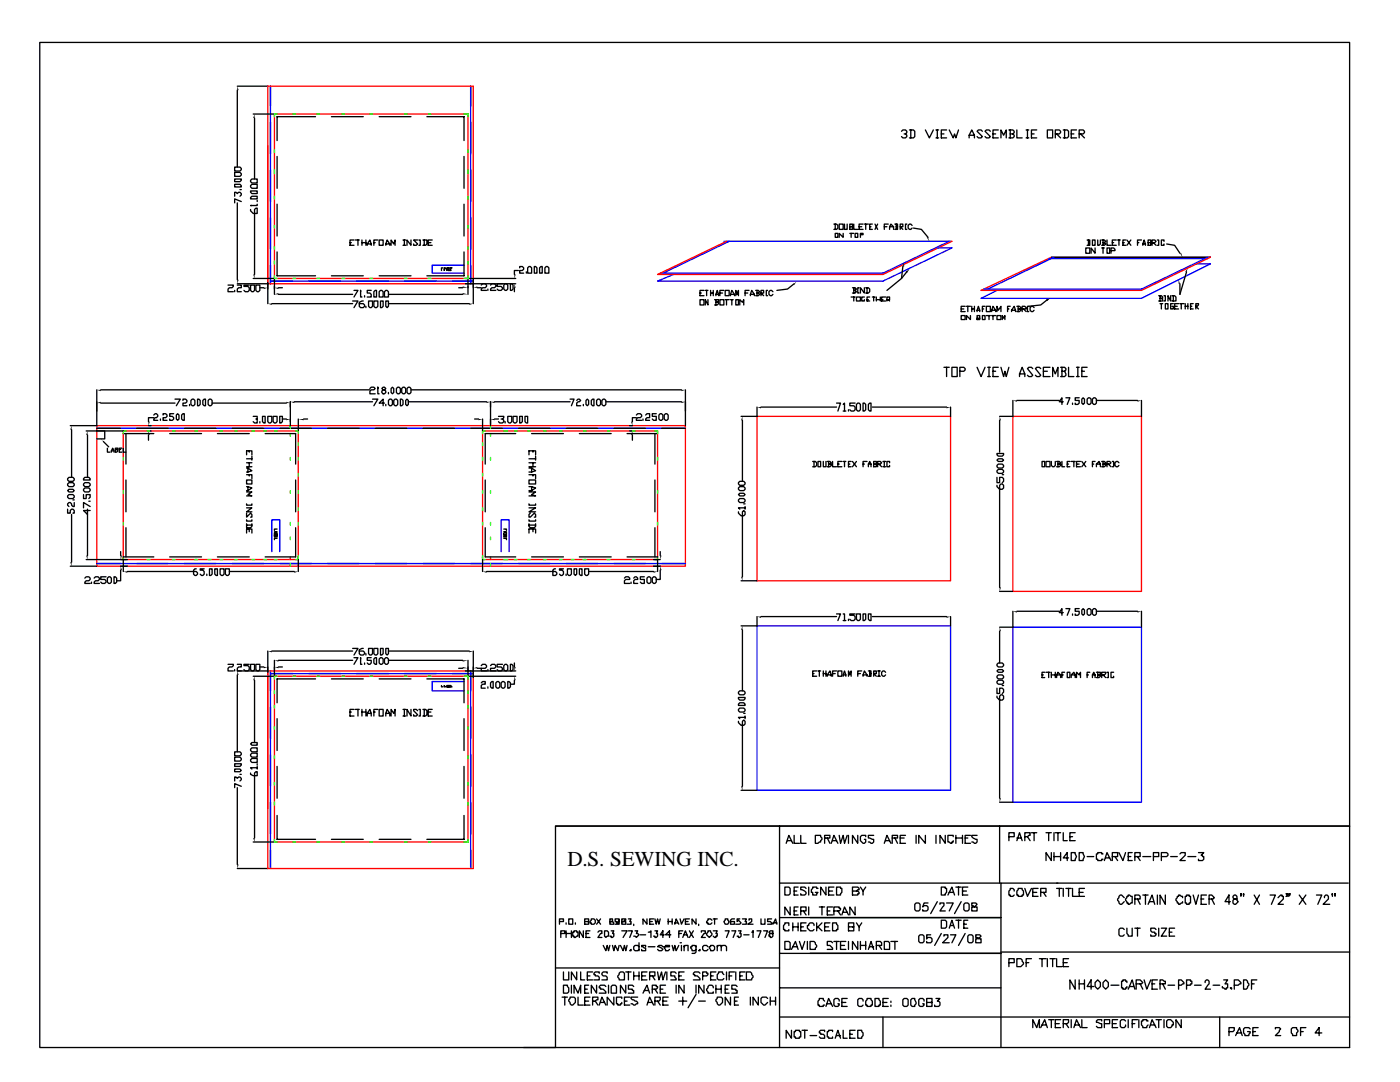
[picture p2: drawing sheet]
<svg xmlns="http://www.w3.org/2000/svg" width="279mm" height="216mm" viewBox="0 0 279 216" stroke-linecap="round" stroke-linejoin="round" font-family="sans-serif">
<defs><g id="words">
<text font-size="4.2" x="113.2" y="172.8">D.S. SEWING INC.</text>
</g></defs>
<g fill="none" stroke="#f00" stroke-width=".26">
<path d="M53.4 29.1v27.5h41.1v-39.4h-41.1v39.4M54.8 22.8h38.6v32.8h-38.6zM131.2 54.8l13.8-6.6h45l-13.8 6.6zM195.8 57.9l14-6.6h31.8l-13.8 6.6zM19.3 84.9h117.5v28.1h-117.5zM24.6 86h34.9v25.7h-34.9zM96.3 86h34.9v25.7h-34.9zM151.1 83.1h38.6v32.8h-38.6zM202.1 83.1h25.7v34.9h-25.7zM57.9 111.4v.3M97.9 111.4v.3M53.4 133.9v39.4h41.1v-39.4h-41.1v27.5"/>
<path d="M54.8 134.9h38.6v33.1h-38.6z"/>
</g>
<g fill="none" stroke="#000" stroke-width=".26">
<path d="M7.9 8.5h261.4v156.3h-158.4v44.2h-103zM47.4 18v15.3M47.4 17.2h6M54 17.2v4M93.9 17.2v4M46.8 36.8h1.1l.3 .2v.3h-1.4zM46.8 35.7h1.4v.3l-.3 .2h-1.1zM46.8 34.4h1.1l.3 .3v.2l-.3 .3h-1.1zM46.8 33.3h1.1l.3 .3v.3l-.3 .2h-1.1zM46.8 39.2v-.8h.3l.3 .2 .2-.2h.3l.3 .2v.3l-.3 .3M47.9 37.8h.3M50 39.4l.3-.2h1v.5h-1.3z"/>
<path d="M50 38.1h1.3v.5h-1l-.3-.2zM50 37l.3-.2h1v.8h-1l-.3-.3zM50 36l.3-.3h1v.8h-1l-.3-.3zM50.5 22.8h4.3M50.8 23.5v12.2M51.3 40v.2M54 24.3v6.4M54 33.9v6.3M55.3 31.2v6.4M63 23.3h-7.7v4.7M66.1 23.3h6.4M75.7 23.3h6.3"/>
<path d="M85.2 23.3h7.4v4.7M92.6 31.2v6.4M93.9 24.3v6.4M93.9 33.9v6.3M179.9 26.2l.3-.3h.5l.3 .3v.3l-.3 .2h-.3M180.7 26.7l.3 .3v.3l-.3 .2h-.5l-.3-.2M181.5 25.9h.8l.3 .3v1.1l-.3 .2h-.8M181.8 25.9v1.6M184.7 25.9l.8 1.6 .8-1.6M186.8 25.9h.5M186.8 27.5h.5M187.1 25.9v1.6"/>
<path d="M187.9 26.7h.5M188.9 25.9h-1v1.6h1M189.4 25.9l.8 1.6 .3-.8 .3 .8 .5-1.6M193.4 27.5v-.5l.5-1.1 .6 1.1v.5M193.4 27h1.1M196.1 26.2l-.3-.3h-.5l-.3 .3 1.1 1.1-.3 .2h-.5l-.3-.2M197.6 26.2l-.2-.3h-.6l-.2 .3 1 1.1-.2 .2h-.6l-.2-.2M198.2 26.7h.5M199.2 25.9h-1v1.6h1M199.8 27.5v-1.6l.5 1.1 .5-1.1v1.6M201.3 25.9h.8l.3 .3v.3l-.3 .2M201.6 26.7h.5l.3 .3v.3l-.3 .2h-.8"/>
<path d="M201.6 25.9v1.6M202.9 25.9v1.6h1.1M204.8 25.9h.5M204.8 27.5h.5M205.1 25.9v1.6M205.8 26.7h.6M206.9 25.9h-1.1v1.6h1.1M209 25.9h1.1v1.6h-1.1zM210.6 26.7h.8l.3-.2v-.3l-.3-.3h-.8v1.6M210.9 26.7l.8 .8M212.2 25.9h.8l.3 .3v1.1l-.3 .2h-.8M212.5 25.9v1.6"/>
<path d="M213.8 26.7h.5M214.8 25.9h-1v1.6h1M215.4 26.7h.8l.2-.2v-.3l-.2-.3h-.8v1.6M215.6 26.7l.8 .8M45.5 56.9h1.1v.3l-.3 .2h-.5l-.3 .3v.5h1.1M46.8 57.9v.3M47.4 56.9h.8v.5h-.6l-.2 .3v.5h.8M47.4 40.5v15.3M47.4 56.6h6M48.2 40.2l-1.4-.5v.8M49.7 56.9h-1v.3h.8l.2 .2v.5l-.2 .3h-.6l-.2-.3M50 56.9h.8v1l-.3 .3h-.2l-.3-.3z"/>
<path d="M50 41.8v.3l.5 .5h.8v-1.1h-.2l-.3 .3v13M50.5 55.6h4.3v3.1M51.1 56.9h.8v1l-.3 .3h-.3l-.2-.3zM51.3 40.7v.3h-1.3h.3M51.9 57.4h.8M53.4 56.4v4.2M54 43.4v6.3M54 52.9v3.7M54 56.1h4.5M55.3 40.7v6.4M55.3 50.3v4.7h7.7M55.6 58.7h14.8"/>
<path d="M55.6 57.4h.8M61.6 56.1h6.4M66.1 55h6.4M69.8 48.4h.3M70.6 47.9h-.8v1h.8M70.6 57.9h.8l-.8 1.4M70.9 47.9h.8M71.2 56.1h6.3M71.4 47.9v1M72 58.2v-.3v1.4h.2M72.2 48.4h.8M72.2 47.9v1"/>
<path d="M72.8 59v.3M73 47.9v1M73.3 48.9v-.2l.5-.8 .3 1M73.3 48.7h.8M74.1 57.9h-.8v.6h.5l.3 .2v.6h-.8M74.6 58.2l.3-.3h.2v1.4h-.5zM74.6 48.4h.3M75.4 47.9h-.8v1M75.7 47.9h.8v1h-.8zM75.7 58.2l.2-.3h.3l.3 .3v1.1h-.8zM75.7 55h6.3M76.7 58.2l.3-.3h.3l.2 .3v1.1h-.8z"/>
<path d="M77 48.9l.3-1 .5 .8v.2M77 48.7h.8M77.5 58.7h14.8M78.1 48.9v-1l.5 .8 .2-.8v1M80.4 48.9h.6M80.4 47.9h.6M80.7 47.9v1M80.7 56.1h6.3M82 47.9v1l-.8-1v1M83.3 47.9h-.8l.8 .8-.2 .2h-.6v-.2M83.6 47.9h.3v1h-.3M84.4 47.9h.8v.8l-.3 .2h-.5"/>
<path d="M84.7 47.9v1M85.5 48.4h.5M86.3 47.9h-.8v1h.8M88.4 53.4h-.3v.6M88.6 53.4h.3l-.3 .6zM89.2 53.4h.2l-.2 .3h.2l-.2 .3zM89.4 53.4h.6v.6h-.6zM89.4 53.7h.3M90 53.4h.2M90.2 56.1h4.3M91.5 57.4h.8M92.6 40.7v6.4"/>
<path d="M92.6 50.3v4.7h-7.4M92.9 56.6h10M92.9 55.6h10M93.4 55.6v3.1M93.9 43.4v6.3M93.9 52.9v3.7M94.5 55.6v5M95.2 57.4h.8M96 56.9l.3-.3h.5l.3 .3v.3l-.3 .2h-.5l-.3 .3v.2h1.1M97.4 57.7v.2M97.9 56.9l.3-.3h.5l.3 .3v.3l-.3 .2h-.5l-.3 .3v.2h1.1M100.3 56.6h-1.1v.6h.8l.3 .2v.3l-.3 .2h-.5l-.3-.2"/>
<path d="M100.5 56.9l.3-.3h.3l.2 .3v.8l-.2 .2h-.3l-.3-.2zM101.9 56.6h.2l.3 .3v.8l-.3 .2h-.2zM102.7 57.4v.8M103.5 54h-.8v.8M103.7 53.4v-.2h.5l.3 .2v.3l-.3 .3h-.5v.5h.8M105 54.2v.3M105.3 53.4l.3-.2h.2l.3 .2v1.1h-.8zM106.6 53.2h.3l.3 .2v1.1h-.6zM107.7 53.4l.2-.2h.3v1.3h-.5zM108.7 53.4l.3-.2h.3l.2 .2v1.1h-.8zM139.7 59.8h.8v1.1h-.8zM139.7 58.5h.3"/>
<path d="M140.5 57.9h-.8v1.1h.8M140.8 57.9h.5M141 57.9v1.1M141.3 59.8v1.1l-.5-1.1v1.1M141.8 58.5h.5M141.8 57.9v1.1M142.3 57.9v1.1M142.6 59.8h.8v.3l-.3 .2M142.9 59l.2-1.1 .3 1.1M142.9 58.7h.5M142.9 59.8v1.1M143.7 59.8h.8v1.1h-.8z"/>
<path d="M143.7 58.5h.5M144.5 57.9h-.8v1.1M144.7 57.9h.8v1.1h-.8zM144.7 59.8h.8M145 59.8v1.1M145.8 59l.2-1.1 .6 .8v.3M145.8 58.7h.8M145.8 59.8h.5M146 59.8v1.1M146.8 59.8h.6v1.1h-.6zM146.8 59v-1.1l.3 .8 .3-.8v1.1M148.7 58.5h.5"/>
<path d="M149.5 57.9h-.8v1.1M149.8 59l.2-1.1 .5 .8v.3M149.8 58.7h.7M150.8 57.9h.5l.3 .3-.3 .3M151.1 58.5h.2l.3 .2-.3 .3h-.5M151.1 57.9v1.1M151.9 59v-1.1h.5v.6h-.5l.5 .5M153.2 57.9h-.3v1.1h.3M154.3 58.2l-.3-.3h-.3l-.2 .3v.5l.2 .3h.3l.3-.3M158.5 56.6l-1.3 1.1-2.2 .2M166.4 44.7h.6l.2 .3v.5l-.2 .3h-.6M166.7 46.6h.5v.8h-.5z"/>
<path d="M166.7 44.7v1.1M167.5 44.7h.8v1.1h-.8zM168.3 46.6v.8l-.8-.8v.8M168.5 44.7v1.1h.6v-1.1M169.6 45.2h.5v.6h-.5v-1.1h.5v.5M169.6 46.6h.8M169.9 59.3h.8M169.9 46.6v.8M170.1 57.4h.6l.2 .3-.2 .2M170.4 44.7v1.1h.8M170.4 57.9h.3l.2 .3-.2 .3h-.6M170.4 57.4v1.1"/>
<path d="M170.4 59.3v.8M170.7 46.6h.5v.8h-.5zM170.9 59.3h.8v.8h-.8zM171.4 57.4h-.2v1.1h.2M171.4 45.2h.6M171.7 46.8h.5v-.2h-.5v.8M172.2 44.7h-.8v1.1h.8M172.5 57.4v1.1l-.8-1.1v1.1M172.5 59.3h-.5v.8h.5v-.3M172.5 44.7h.8M172.8 57.4h.5l.3 .3v.5l-.3 .3h-.5M172.8 44.7v1.1"/>
<path d="M173 57.4v1.1M173 59.8h.3M173.6 59.3h-.6v.8h.6M173.6 45.2h.2M174.1 44.7h-.5v1.1h.5M174.1 59.3h.5M174.4 59.3v.8M174.6 44.7l.6 1.1M174.9 59.8h.8M174.9 59.3v.8M175.2 44.7l-.6 1.1M175.7 59.3v.8"/>
<path d="M175.9 59.8h.3M176.5 45.2h.5M176.7 59.3h-.8v.8h.8M177 59.8h.5v-.5h-.5v.8M177.3 44.7h-.8v1.1M177.3 59.8l.2 .3M177.5 45.8v-.6l.3-.5 .5 .5v.6M177.5 45.2h.8M178.6 44.7h.5v.5M178.9 45.2h.2v.6h-.5M178.9 44.7v1.1M179.7 45.8v-1.1h.5v.5h-.5l.5 .6"/>
<path d="M180.2 53.2l-.3 2.4M181 44.7h-.3v1.1h.3M181 54.2l-1.1 1.4-2.9 2.3M182 45l-.2-.3h-.3l-.3 .3v.5l.3 .3h.3l.2-.3M182.3 45.5l1.6 .3 1.3 1.6M209 59.8l-1.3 1.1-2.6 .2v1.1h.2M209.8 51.3h31.8M216.7 49.5h.8v1h-.8zM217 47.9h.5v1h-.5M217.2 47.9v1M218 47.9h.5v1h-.5zM218.5 49.5v1l-.7-1v1"/>
<path d="M219.1 47.9v1h.2l.3-.2v-.8M219.9 47.9h.5l.3 .3-.3 .2M219.9 49.5h.5M220.1 48.4h.3l.3 .3-.3 .2h-.5M220.1 47.9v1M220.1 49.5v1M220.9 49.5h.6v1h-.6zM220.9 47.9v1h.8M221.7 50h.8v-.3l-.3-.2h-.5v1M222 48.4h.2M222.8 47.9h-.8v1h.8M223 47.9h.6"/>
<path d="M223.3 47.9v1M224.1 48.4h.3M224.6 47.9h-.5v1h.5M224.9 47.9l.8 1M225.7 47.9l-.8 1M227 48.4h.3M227.8 47.9h-.8v1M228.1 48.9l.2-1 .3 1M228.1 48.7h.5M229.1 48.4h.6v.5h-.6v-1h.6v.5M229.9 48.4h.6l.2-.2-.2-.3h-.6v1M230.2 48.4l.5 .5"/>
<path d="M231 47.9h.2v1h-.2M231.2 59h.6l.2 .3v.2h-.2M231.5 59.5h.3l.2 .3v.3h-.8M231.5 59v1.1M232.3 48.2v-.3h-.5v1h.5v-.2M232.3 59h.3v1.1h-.3M232.8 48.7l1.6 .2 1.1 1.6M233.6 59v1.1l-.5-1.1v1.1M233.9 59h.5l.3 .3v.8h-.8M234.2 59v1.1M236.8 54.2l-1.3 4.5v-2.1M19.3 77.8v7.1h-5.3"/>
<path d="M20.1 77.8h53.7M34.9 79.6h1.1l-.8 1.4M36.5 79.9v-.3h.5l.3 .3v.3l-.3 .2h-.5v.6h.8M38.1 79.9l.3-.3h.2l.3 .3v.8l-.3 .3h-.2l-.3-.3zM39.4 79.6h.3l.3 .3v.8l-.3 .3h-.3zM40.5 79.9l.2-.3h.3v1.4h-.3l-.2-.3zM41.5 79.9l.3-.3h.3l.2 .3v.8l-.2 .3h-.3l-.3-.3zM54.2 60.6h16.2M70.4 60.1h1l-.8 1.3M72.5 60.1l-.8 .2v.8l.3 .3h.5l.3-.3v-.2l-.3-.3h-.8M73 61.1v.3M73.6 60.1h.7v1l-.2 .3h-.3l-.2-.3z"/>
<path d="M73.8 77.5l.3-.2h.5l.3 .2-.3 .3h-.5l-.3 .3v.5h1.1M74.3 79.6h1.1l-.8 1.4M74.6 60.1h.8v1l-.3 .3h-.2l-.3-.3zM75.4 77.5v-.2v1.3h.3M75.9 60.1h.6v1l-.3 .3h-.3zM76.5 77.8l-.3-.3 .3-.2h.2l.3 .2-.8 .6v.2l.3 .3h.2l.3-.3v-.2l-.3-.3M77 60.1h.5v1l-.2 .3-.3-.3zM77.5 78.3v.3M77.5 60.6h16.2M77.8 79.6h.3l.2 .3v.8l-.2 .3h-.3l-.3-.3v-.8zM78.1 77.5l.2-.2 .3 .2v.8l-.3 .3-.2-.3zM78.6 79.9l.2-.3h.3l.3 .3v.8l-.3 .3h-.3l-.2-.3z"/>
<path d="M79.1 77.5l.3-.2h.2l.3 .2v.8l-.3 .3h-.2l-.3-.3zM79.9 79.6h.3l.2 .3v.8l-.2 .3h-.3zM80.2 77.5l.2-.2h.3l.3 .2v.8l-.3 .3h-.3l-.2-.3zM81.2 77.5l.3-.2h.3l.2 .2v.8l-.2 .3h-.3l-.3-.3zM81.2 79.6l.3 .3v.8l-.3 .3-.2-.3v-.8zM82 77.8h54M113.8 79.6h.8l-.6 1.4M115.1 79.9l.3-.3h.2l.3 .3-.8 .5v.6h.8M117.2 79.6l.3 .3v.8l-.3 .3-.3-.3v-.8zM118.3 79.6h.2v1.4h-.2l-.3-.3v-.8zM119.3 79.6h.3l.3 .3v.8l-.3 .3h-.3l-.2-.3v-.8zM120.4 79.6h.3l.2 .3v.8l-.2 .3h-.3l-.3-.3v-.8z"/>
<path d="M136.8 77.8v7.1M142.9 60.3h.5v.3l-.3 .3h-.5M147.6 60.9v-1.1l.6 .5 .2-.5v1.1M188.4 73.3h1M188.9 73.3v1.8M190 73.3h1v1.8h-1zM191.6 74.1h.8l.2-.3v-.2l-.2-.3h-.8v1.8M191.8 63h.8v.8h-.8zM191.8 61.6h.6M192.6 61.1h-.8v1.1h.8M192.9 61.1h.8M193.1 61.1v1.1"/>
<path d="M193.7 63v.8l-.8-.8v.8M193.9 61.6h.6M193.9 61.1v1.1M194.5 61.1v1.1M195 62.2l.3-1.1 .2 1.1M195 63.5h.5v.3h-.5v-.8h.5v.5M195 73.3l.8 1.8 .8-1.8M195 61.9h.5M196.1 63h.5v.8h-.5zM196.1 61.6h.2M196.6 61.1h-.5v1.1M196.8 61.1h.8v1.1h-.8z"/>
<path d="M196.8 63h.8M197.1 73.3h.5M197.1 75.1h.5M197.4 63v.8M197.4 73.3v1.8M197.9 62.2l.3-1.1 .5 .8v.3M197.9 61.9h.8M197.9 63h.8M198.2 63v.8M198.2 74.1h.5M199 63h.8v.8h-.8zM199 62.2v-1.1l.2 .8 .6-.8v1.1"/>
<path d="M199.2 73.3h-1v1.8h1M199.8 73.3l.5 1.8 .3-1 .2 1 .5-1.8M200 63.8v-.8l.3 .5 .3-.5v.8M201.1 61.6h.2M201.6 61.1h-.5v1.1M201.9 62.2v-.3l.5-.8 .3 1.1M201.9 61.9h.8M202.1 79.9v3.2h-2.6M202.9 61.1h.6l.2 .3v.2h-.2M202.9 79.9h8.5M203.2 61.6h.3l.2 .3-.2 .3h-.6M203.2 61.1v1.1"/>
<path d="M203.5 75.1v-.5l.5-1.3 .5 1.3v.5M203.5 74.6h1M204 61.6h.8v-.2l-.3-.3h-.5v1.1M204.3 61.6l.5 .6M206.1 73.6l-.3-.3h-.5l-.2 .3 1 1.3-.3 .2h-.5l-.2-.2M206.4 61.4l-.3-.3h-.3l-.2 .3v.5l.2 .3h.3l.3-.3M207.7 73.6l-.3-.3h-.5l-.3 .3 1.1 1.3-.3 .2h-.5l-.3-.2M208.2 74.1h.8M209.5 73.3h-1.3v1.8h1.3M210.1 75.1v-1.8l.5 1.3 .5-1.3v1.8M211.7 73.3h.8l.2 .3v.2l-.2 .3M211.9 74.1h.6l.2 .8-.2 .2h-.8"/>
<path d="M211.9 73.3v1.8M212.7 79.4h.8l-.5 1.3M213.3 73.3v1.8h1M214.8 73.3h.6M214.8 75.1h.6M215.1 73.3v1.8M215.4 79.4h-.8v.5h.8v.5l-.3 .3h-.5v-.3M215.9 79.6l.3-.2 .2 .2v.8l-.2 .3-.3-.3zM215.9 74.1h.5M217 79.6l.2-.2h.3l.3 .2v.8l-.3 .3h-.3l-.2-.3zM217 73.3h-1.1v1.8h1.1M218 79.6l.3-.2h.2l.3 .2v.8l-.3 .3h-.2l-.3-.3z"/>
<path d="M218.8 79.9h8.2M227.8 79.9v3.2M231.5 60.6h.5M231.8 60.6v1M232.6 60.6h.5v1h-.5zM234.2 60.6h-.6v1h.6v-.5h-.3M234.4 61.1h.5M235.2 60.6h-.8v1h.8M235.5 60.6h.8M235.7 60.6v1M236.5 61.1h.6M236.5 60.6v1"/>
<path d="M237.1 60.6v1M237.6 61.1h.3M238.1 60.6h-.5v1h.5M238.7 61.6v-1h.5v.3l-.3 .2h-.2l.5 .5M13.5 99l.3-.3h.8l.2 .3v.2l-.2 .3h-.8l-.3-.3zM13.5 97.9l.3-.3h.8l.2 .3-.2 .3h-.8zM13.5 96.6l.3-.3h.8l.2 .3v.2l-.2 .3h-.8l-.3-.3zM13.5 95.5l.3-.3h.8l.2 .3v.3l-.2 .2h-.8l-.3-.2zM14.3 85.7v9.5M14.6 99.7h.2M16.7 97.6l.2-.2h.8l.3 .2v.3l-.3 .3h-.8l-.2-.3zM16.7 96.6l.2-.3h.8l.3 .3v.2l-.3 .3h-.8l-.2-.3z"/>
<path d="M16.7 95.5l.2-.3h.8l.3 .3v.3h-1.3zM16.7 98.7v.8h.5v-.8h.8v.5l-.3 .3M17.2 86h7.4M17.5 86.8v8.4M19.3 86h1.6v1.6h-1.6M19.3 85.5h4.8M20.1 80.4h14.8M20.6 88.1l1.1 1.1M21.4 89.4v.8h.6M22.2 90.2l.3-.8 .3 .8M22.2 90h.6M23 89.7h.3l.2 .3-.2 .2h-.3v-.8h.5v.3h-.2"/>
<path d="M23.8 89.7h.3M24.3 89.4h-.5v.8h.5M24.6 89.4v.8h.5M24.6 86.5h6.1M25.1 86.5v6.1M25.1 95.8v6.3M27.3 85.5h6.3M29.6 86h.6M29.6 84.9h.6M29.6 86.8v1M30.7 83.3h-1.1v.8M30.7 82.8l.3-.3h.2l.3 .3v.3l-.3 .2h-.2l-.3 .3v.3h.8"/>
<path d="M32 83.6v.3M32.5 82.8v-.3h.6l.2 .3v.3l-.2 .2h-.6v.6h.8M33.9 86.5h6.3M34.7 82.5h-.8v.6h.5l.3 .2v.3l-.3 .3h-.5v-.3M35.2 82.8l.3-.3 .2 .3v.8l-.2 .3-.3-.3zM36.5 82.5h.3v1.4h-.3l-.3-.3v-.8zM36.8 85.5h6.3M37.8 80.7v.3M42.3 80.4h14.9M43.4 86.5h6.3M46.3 85.5h6.4M49.2 95.8h1.1v.8h-1.1z"/>
<path d="M49.2 90.8v-.8h1.1v.8M49.2 93.4h.3l.8 .5-1.1 .3M49.2 94.7h1.1v.8M49.2 97.1l1.1 .3-.8 .5h-.3M49.2 98.2h1.1l-.8 .5 .8 .3h-1.1M49.2 93.1h1.1M49.2 91.5h1.1M49.2 92.3h1.1M49.5 93.4v.8M49.5 97.1v.8M49.7 90v.2M49.7 92.3v.8"/>
<path d="M49.7 94.7v.3M50.3 91v.8M50.5 83.1h.8v.5h-.2M51.3 83.6v.8h-.5l-.3-.3M51.9 84.1v.3M52.4 83.1h.5v1.3h-.2l-.3-.3zM52.9 86.5h6.1v6.1M53.4 83.1h.8v1l-.2 .3h-.3l-.3-.3zM54.5 83.1h.8v1l-.3 .3h-.2l-.3-.3zM55.8 83.1h.6v1l-.3 .3h-.3zM55.8 85.5h6.4M56.4 83.6h.8"/>
<path d="M57.9 80.2v4.7M58.7 80.2h15.6M59 95.8v6.3M59.5 83.6v2.4M60.6 83.6h.8M65.4 85.5h6.3M74.9 85.5h6.3M76.7 80.4h-1l.8-.8v1.4M77 80.7v.3M81.5 80.2h15.6M84.4 85.5h6.4M93.9 85.5h6.4"/>
<path d="M94.7 83.6h.8M96.3 83.6v2.4M96.8 95.8v6.3M97.9 80.2v4.7M98.7 83.6h.8M98.7 80.2h15.1M99.5 83.1h1v.2l-.2 .3h-.3M100.3 83.6l.2 .3v.2l-.2 .3h-.6l-.2-.3M100.8 84.1v.3M101.3 83.1h.8v1l-.2 .3h-.3l-.3-.3zM102.4 83.1h.8v1l-.3 .3h-.2l-.3-.3zM102.9 86.5h-6.1v6.1"/>
<path d="M103.5 85.5h6.3M103.7 83.1h.5v1l-.2 .3h-.3zM104.8 83.1h.5v1.3h-.3l-.2-.3zM105.6 95.8h1.3v.8h-1.3zM105.6 90.8v-.8h1.3v.8M105.6 93.4h.5l.8 .5-.8 .3h-.5M105.6 94.7h1.3v.8M105.6 97.1h.5l.8 .3-.8 .5h-.5M105.6 98.2h1.3l-.8 .5 .8 .3h-1.3M105.6 93.1h1.3M105.6 91.5h1.3M105.6 92.3h1.3"/>
<path d="M106.1 86.5h6.3M106.1 93.4v.8M106.1 97.1v.8M106.4 90v.2M106.4 92.3v.8M106.4 94.7v.3M106.9 91v.8M113 85.5h6.3M115.6 86.5h6.4M116.4 80.7v.3M120.9 80.2h15.1M122.5 85.5h6.4"/>
<path d="M125.1 86.5h6.1M125.7 86h.5M125.7 84.9h.5M126.2 86.8v1M127 83.3h-.8v.8M127 82.8l.3-.3h.5l.3 .3v.3l-.3 .2h-.5l-.3 .3v.3h1.1M128.3 83.6v.3M128.9 82.8l.2-.3h.5v.8h-.5l-.2 .3v.3h.7M130.7 86.5v6.1M130.7 95.8v6.3M131 82.5h-.8v.6h.8v.8h-.6l-.2-.3M131.8 82.5h.2l.3 .3v.8l-.3 .3h-.2l-.3-.3v-.8z"/>
<path d="M132 85.5h4.8M132.6 82.8l.2-.3h.3l.2 .3v.8l-.2 .3h-.3l-.2-.3zM147.4 97.4l.2-.3h.8l.3 .3v.2l-.3 .3h-.8l-.2-.3zM147.4 96.3l.2-.3h.8l.3 .3v.3l-.3 .2h-.8l-.2-.2zM147.6 99.5h.8l.3 .2v.3l-.3 .3h-.8l-.2-.3v-.3zM147.6 98.4h.8l.3 .3-.3 .3h-.8l-.2-.3zM148.2 83.9v12.1M151.1 81.2v1.9h-3.2M151.9 81.2h15.1M162.2 92.1h.5l.3 .2v.6l-.3 .2h-.5M162.5 92.1v1M163.2 92.1h.6v1h-.6z"/>
<path d="M164.3 92.1v1h.5v-1M165.1 92.1h.5l.3 .2-.3 .3M165.4 92.6h.5v.3l-.3 .2h-.5M165.4 92.1v1M166.2 92.1v1h.8M167 80.4h.7l-.5 1.6M167.2 92.6h.3M168 92.1h-.8v1h.8M168.3 80.7l.2-.3v1.6M168.3 92.1h.5M168.3 82h.5M168.5 92.1v1"/>
<path d="M169.3 92.6h.3M169.3 81.8v.2M169.9 92.1h-.6v1h.6M170.1 92.1l.8 1M170.7 80.4h-1.1v.6h.8l.3 .2v.6l-.3 .2h-.5l-.3-.2M170.9 80.7l.3-.3h.2l.3 .3v1.1l-.3 .2h-.2l-.3-.2zM170.9 92.1l-.8 1M172.2 80.4h.3l.3 .3v1.1l-.3 .2h-.3zM172.2 92.6h.3M173 92.1h-.8v1M173.3 80.7l.3-.3h.2v1.6h-.2l-.3-.2zM173.3 93.1v-.5l.3-.5 .2 .5v.5"/>
<path d="M173.3 92.6h.5M174.1 81.2h14.8M174.4 92.6h.5v.5h-.5v-1h.5v.5M175.2 92.6h.5l.2-.3-.2-.2h-.5v1M175.4 92.6l.5 .5M176.2 93.1h.5M176.2 92.1h.5M176.5 92.1v1M177.5 92.3v-.2h-.5v1h.5v-.2M189.7 81.2v1.9M199 93.9l.2-.2h.8l.3 .2v.3l-.3 .3h-.8l-.2-.3zM199 92.9l.2-.3h.8l.3 .3v.2l-.3 .3h-.8l-.2-.3z"/>
<path d="M199 91.8l.2-.3h.8l.3 .3-.3 .3h-.8zM199 90.5h1.3v.3l-.3 .2h-.8l-.2-.2zM199 96.8v.3l.5 .5h.5l.3-.2v-.6l-.3-.2h-.2l-.3 .2v20.4M199 95.2v1.1h.5v-1.1h.5l.3 .3v.5l-.3 .3M199.5 83.9v6.3M200 94.7h.3M208 92.1h.5v1h-.5zM208.8 92.1h.7v1h-.7zM209.8 92.1v.8l.3 .2h.2l.3-.2v-.8M210.9 92.1h.5l.3 .2-.3 .3M211.1 92.6h.6v.3l-.3 .2h-.5M211.1 92.1v1"/>
<path d="M211.9 92.1v1h.6M212.2 80.2h-.8l.5-.8v1.3M213 92.6h.3M213.5 92.1h-.5v1h.5M213.8 92.1h.8M214 80.4v.3M214.3 92.1v1M214.8 92.6h.6M215.6 92.1h-.8v1h.8M215.9 92.1l.8 1M216.7 92.1l-.8 1M218 92.6h.3"/>
<path d="M218.5 92.1h-.5v1M218.8 93.1v-.5l.5-.5 .3 .5v.5M218.8 92.6h.8M219.9 92.1h.5l.3 .2-.3 .3M220.1 92.6h.6v.3l-.3 .2h-.5M220.1 92.1v1M220.9 92.6h.6l.2-.3-.2-.2h-.6v1M221.2 92.6l.5 .5M222 92.1h.2v1h-.2M223.3 92.3l-.3-.2h-.2l-.3 .2v.6l.3 .2h.2l.3-.2M13.5 101.6v.8h.5v-.5l.3-.3h.3l.2 .3v.5h-.2M14 113h5.3"/>
<path d="M14.3 102.7v9.5M14.8 100.3v.8h-.2l-.6-.8h-.2l-.3 .2v.3l.3 .3M16.9 115.4l.3-.3h.5l.3 .3v.2l-.3 .3h-.5l-.3 .3v.2h1.1M17.2 111.7h8.2M17.5 101.6v1.1l-.8-.8h1.3M17.5 102.7v8.2M17.7 100h.3M18 101.1l-1.3-.8v1M18.3 116.2v.2M18.8 115.4l.3-.3h.5l.2 .3v.2l-.2 .3h-.5l-.3 .3v.2h1M19.3 112.4h4.8M21.2 115.1h-1.1v.5h.8l.3 .3v.3l-.3 .2h-.5l-.3-.2"/>
<path d="M21.4 115.4l.3-.3h.3l.2 .3v.8l-.2 .2h-.3l-.3-.2zM22.8 115.1h.2l.3 .3v.8l-.3 .2h-.2zM24.1 113.8v2.1h-.8M24.1 113h1.3M24.1 110.1v.8M24.6 111.1h6.1M24.6 111.7v2.3M25.1 105.3v5.8M27.3 112.4h6.3M33.9 111.1h6.3M36.8 112.4h6.3M39.2 113.5h-.3l-.3 .3v.8l.3 .2h.3l.2-.2v-.3l-.2-.3h-13.8"/>
<path d="M40.7 113.5h-.7v.3h.5l.2 .2v.6l-.2 .2h-.3l-.2-.2M41.3 114.6v.2M41.8 113.5h.5v1.1l-.2 .2h-.3zM42.9 113.5h.5v1.3h-.3l-.2-.2zM43.4 111.1h6.3M43.9 113.5h.8v1.1l-.3 .2h-.2l-.3-.2zM45 113.5h.8v1.1l-.3 .2h-.3l-.2-.2zM45.8 114h12.9M46.3 112.4h6.4M49.2 100.5v.3h1.1v-.3M49.2 101.3h1.1l-1.1 .8h1.1M49.2 102.4v.8l.8-.8 .3 .3v.5h-.3"/>
<path d="M49.2 103.7v.3h1.1v-.3M49.2 104.5v.8h.8l.3-.3v-.5M49.2 106.4v-.8h1.1v.8M49.2 104.8h1.1M49.7 105.6v.5M54.8 106.1h.5l-.3 .3h-.2v.5h.2v-.3v.3h.3v-.5M54.8 107.2v-.3h.5v.3M54.8 106.6h.5M55 106.1v.3M55 106.9v.3M55.3 105.6h-.5v.2M55.3 107.4h-.5v.3"/>
<path d="M55.8 112.4h6.4M59 105.3v5.8h-6.1M59.5 111.7v2.3M65.4 112.4h6.3M74.9 112.4h6.3M84.4 112.4h6.4M93.9 112.4h6.4M96.3 111.7v2.3M96.8 105.3v5.8h6.1M97.1 114h13M100.5 106.1h.6v.3zM100.5 105.6h.6v.2"/>
<path d="M100.5 106.4v.2l.3 .3v-.3l.3 .3v-.5M100.5 107.2v-.3h.6v.3M100.5 107.4h.6v.3M100.5 106.6h.6M100.8 106.9v.3M103.5 112.4h6.3M105.6 100.5v.3h1.3v-.3M105.6 101.3h1.3l-1.3 .8h1.3M105.6 103.7v.3h1.3v-.3M105.6 104.5v.5l.2 .3h.8l.3-.3v-.5M105.6 106.4v-.8h1.3v.8M105.6 104.8h1.3"/>
<path d="M105.8 102.4l-.2 .3v.5h.2l.8-.8 .3 .3v.5h-.3M106.1 111.1h6.3M106.4 105.6v.5M110.9 113.5h-.3l-.3 .3v1h.6l.2-.2v-.3l-.2-.3h-.6M112.4 113.5h-.7v.3h.5l.2 .2v.6l-.2 .2h-.3l-.2-.2M113 112.4h6.3M113 114.6v.2M113.2 113.5h.8v1.1l-.2 .2h-.3l-.3-.2zM114.6 113.5h.5v1.1l-.3 .2-.2-.2zM115.6 113.5h.6v1.3h-.3l-.3-.2zM115.6 111.1h6.4M116.7 113.5h.8v1.1l-.3 .2h-.3l-.2-.2z"/>
<path d="M117.5 114h12.9M122.5 112.4h6.4M124.6 115.4l.3-.3h.5l.3 .3v.2h-.8l-.3 .3v.5h1.1M125.1 111.1h6.1M125.9 116.2v.2M126.5 115.4l.2-.3h.3l.3 .3v.2h-.6l-.2 .3v.5h.8M128.6 115.1h-.8v.5h.8v.8h-.5l-.3-.2M129.1 115.4l.3-.3h.2l.3 .3v.8l-.3 .2h-.2l-.3-.2zM130.2 115.4l.2-.3h.3l.3 .3v.8l-.3 .2h-.3l-.2-.2zM130.4 113h1.4M130.4 111.7h1.4M130.7 105.3v5.8"/>
<path d="M131.2 111.7v2.3M131.8 113.8v1.8h-.8M131.8 110.1v.8M132 112.4h4.8M147.4 102.1v.3l.5 .5h.5l.3-.2v-.6l-.3-.2-.2 .2v13M147.9 115.9h3.2M148.4 100.5h.3M148.7 101.3h-1.3l.2 .3M148.7 101.1v.5M199.5 118h2.6M45.5 132.6h1.1v.2l-.3 .3h-.5l-.3 .2v.6h1.1M46.8 133.6v.3"/>
<path d="M47.4 132.6h.8v.5h-.6l-.2 .2v.6h.8M47.4 133.9h6M47.4 134.7v15.3M49.7 132.6h-1v.2h.8l.2 .3v.5l-.2 .3h-.6l-.2-.3M50 132.6h.8v1l-.3 .3h-.2l-.3-.3zM50.8 135.7v12.5M51.1 132.6h.8v1l-.3 .3h-.3l-.2-.3zM51.9 133.1h.8M53.4 129.9v4.2M54 134.4h4.5M54 133.9v3.9M54.2 129.9h16.2"/>
<path d="M54.8 131.8v3.1h-4.3M55.6 133.1h.8M55.6 131.8h14.8M61.6 134.4h6.4M63 135.5h-7.7v4.7M66.1 135.5h6.4M70.4 129.4h1l-.8 1.3M70.6 131.2h.8l-.8 1.4M71.2 134.4h6.3M72 131.5v-.3v1.4h.2M72.5 129.4l-.8 .2v.8l.3 .3h.5l.3-.3v-.2l-.3-.3h-.8M72.8 132.3v.3"/>
<path d="M73 130.4v.3M73.6 129.4h.7v1l-.2 .3h-.3l-.2-.3zM74.1 131.2h-.8v.6h.8v.5l-.3 .3h-.2l-.3-.3M74.6 129.4h.8v1l-.3 .3h-.2l-.3-.3zM74.6 131.5l.3-.3h.2v1.4h-.2l-.3-.3zM75.7 131.5l.2-.3h.3l.3 .3v.8l-.3 .3h-.3l-.2-.3zM75.7 135.5h6.3M75.9 129.4h.6v1l-.3 .3h-.3zM76.7 131.5l.3-.3h.3l.2 .3v.8l-.2 .3h-.3l-.3-.3zM77 129.4h.5v1l-.2 .3-.3-.3zM77.5 129.9h16.2M77.5 131.8h14.8"/>
<path d="M80.7 134.4h6.3M85.2 135.5h7.4v4.7M88.1 136.8v.3h.3M88.6 136.8l.3 .3h-.3zM89.2 136.8h.2l-.2 .3h.2h-.2zM89.4 137.1v-.3h.6v.3h-.6h.3M90 137.1h.2M90.2 134.4h4.3M91.5 133.3h.8M92.9 133.9h10M92.9 134.9h10M93.4 131.8v3.4"/>
<path d="M93.9 133.9v3.9M94.5 129.9v5.3M95.2 133.3h.8M96 136.3l.3-.3h.5v.5h-.5l-.3 .3v.5h.8M96 132.8l.3-.2h.5l.3 .2v.3l-.3 .2h-.8v.6h1.1M97.4 133.6v.3M97.4 137.1v.2M97.9 136.3l.3-.3h.2v1.3h-.2l-.3-.2zM97.9 132.8l.3-.2h.5l.3 .2v.3l-.3 .2h-.8v.6h1.1M99 136.3l.2-.3h.3l.2 .3v.8l-.2 .2h-.3l-.2-.2zM100 136.3l.3-.3h.2l.3 .3v.8l-.3 .2h-.2l-.3-.2zM100.3 132.6h-1.1v.5h.8l.3 .2v.3l-.3 .3h-.5l-.3-.3"/>
<path d="M100.5 132.8l.3-.2h.3l.2 .2v.8l-.2 .3h-.3l-.3-.3zM101.3 136h.3l.3 .3v.8l-.3 .2h-.3zM101.9 132.6h.2l.3 .2v.8l-.3 .3h-.2zM102.7 135.7v.8h-.8M102.7 132.3v.8M147.4 139.2h1.3v.2l-.3 .3h-.8l-.2-.3zM147.4 138.1l.2-.3h.8l.3 .3v.3l-.3 .2h-.8l-.2-.2zM148.2 125.7v12.1M151.1 123v1.9h-3.2M151.9 123h15.1M162.2 134.4h.3M163 133.9h-.8v1h.8"/>
<path d="M163.2 133.9h.6M163.5 133.9v1M164.3 134.4h.5M164.3 133.9v1M164.8 133.9v1M165.1 134.9v-.2l.5-.8 .3 1M165.1 134.7h.8M166.2 134.4h.5M167 133.9h-.8v1M167 122.5h.7l-.5 1.3M167.2 133.9h.8v1h-.8zM168.3 134.9l.2-1 .3 1"/>
<path d="M168.3 122.5h.2v1.3M168.3 134.7h.5M168.3 123.8h.5M169.3 134.9v-1l.3 .8 .3-.8v1M169.3 123.6v.2M170.7 122.5h-1.1v.3h.8l.3 .2v.6l-.3 .2h-.5l-.3-.2M170.9 122.5h.8v1.1l-.3 .2h-.2l-.3-.2zM171.2 134.4h.5M172 133.9h-.8v1M172.2 122.5h.6v1.1l-.3 .2h-.3zM172.2 134.9l.3-1 .5 .8v.2M172.2 134.7h.8"/>
<path d="M173.3 122.5h.5v1.3h-.2l-.3-.2zM173.3 133.9h.5v.5M173.6 134.4h.2v.5h-.5M173.6 133.9v1M174.1 123h14.8M174.4 134.9v-1h.5v.5h-.5l.5 .5M175.2 133.9h.5M175.2 134.9h.5M175.4 133.9v1M176.7 134.1l-.2-.2h-.3l-.3 .2v.6l.3 .2h.3l.2-.2M189.7 123v1.9M199 136l.2-.3h.8l.3 .3v.3l-.3 .2h-.8l-.2-.2z"/>
<path d="M199 134.9l.2-.2h.8l.3 .2v.3l-.3 .3h-.8l-.2-.3zM199 133.9l.2-.3h.8l.3 .3-.3 .2h-.8zM199 132.6l.2-.3h.8l.3 .3v.2l-.3 .3h-.8l-.2-.3zM199 138.9v.3l.5 .5h.5l.3-.3v-.5l-.3-.3h-.2l-.3 .3v20.4M199 137.3v1.1h.5v-1.1h.5l.3 .3v.5l-.3 .3M199.5 125.9v6.4M200 136.8h.3M202.1 122v3.1h-2.6M202.9 122h8.5M208 134.7h.2M208.5 134.1h-.5v1.1h.5M208.8 134.1h.7"/>
<path d="M209.3 134.1v1.1M209.8 134.7h.8M209.8 134.1v1.1M210.6 134.1v1.1M210.9 135.2v-.5l.2-.6 .6 .6v.5M210.9 134.7h.8M211.9 134.7h.3M212.2 122.2h-.8l.5-.8v1.4M212.5 134.1h-.6v1.1M212.7 121.4h.8l-.5 1.4M213 134.1h.5v1.1h-.5zM213.8 135.2v-.5l.5-.6 .3 .6v.5"/>
<path d="M213.8 134.7h.8M214 122.5v.3M214.8 135.2v-1.1l.6 .6 .2-.6v1.1M215.4 121.4h-.8v.6h.8v.5l-.3 .3h-.5v-.3M215.9 121.7l.3-.3 .2 .3v.8l-.2 .3-.3-.3zM217 121.7l.2-.3h.3l.3 .3v.8l-.3 .3h-.3l-.2-.3zM217 134.7h.2M217.5 134.1h-.5v1.1M218 121.7l.3-.3h.2l.3 .3v.8l-.3 .3h-.2l-.3-.3zM218 135.2v-.5l.3-.6 .2 .6v.5M218 134.7h.5M218.8 134.1h.8v.3l-.3 .3"/>
<path d="M218.8 122h8.2M219.1 134.7h.5v.2l-.3 .3h-.5M219.1 134.1v1.1M219.9 134.7h.5l.3-.3v-.3h-.8v1.1M220.1 134.7l.6 .5M220.9 134.1h.3v1.1h-.3M222.2 134.1h-.5v1.1h.5v-.3M227.8 122v3.1M46.8 153.5h1.1l.3 .2-.3 .3h-1.1zM46.8 152.4h1.4v.3l-.3 .2h-1.1zM46.8 151.1h1.1l.3 .2v.3l-.3 .3h-1.1zM46.8 150h1.1l.3 .3v.2l-.3 .3h-1.1z"/>
<path d="M46.8 155.8v-.8h.3l.3 .3 .2-.3h.3l.3 .3v.3l-.3 .2M47.4 157.2v15.3M47.9 154.5h.3M48.2 156.9l-1.4-.5v.8M50 151.6l.3-.3h1v.8h-1l-.3-.2zM50 150.5l.3-.2h1v.8h-1l-.3-.3zM50 149.5l.3-.3h1v.8h-1l-.3-.2zM50 148.4l.3-.2h1v.5h-1zM50 154.3v.2l.5 .3h.8v-.8h-.2l-.3 .3v12.9M51.3 153.2h-1.3l.3 .3M51.3 152.4v.3M51.3 152.9v.6"/>
<path d="M54 141v6.4M54 150.5v6.4M55.3 143.4v6.4M55.3 152.9v6.4M69.8 142.1h.3M70.6 141.6h-.8v1.3h.8M70.9 141.6h.8M71.4 141.6v1.3M72.2 142.1h.8M72.2 141.6v1.3M73 141.6v1.3M73.3 142.9v-.6l.5-.7 .3 .7v.6"/>
<path d="M73.3 142.3h.8M74.6 142.1h.3M75.4 141.6h-.8v1.3M75.7 141.6h.8v1.3h-.8zM77 142.9v-.6l.3-.7 .5 .7v.6M77 142.3h.8M78.1 142.9v-1.3l.5 .7 .2-.7v1.3M80.4 142.9h.6M80.4 141.6h.6M80.7 141.6v1.3M82 141.6v1.3l-.8-1.3v1.3M83.3 141.8l-.2-.2h-.6v.2l.8 .8-.2 .3h-.6v-.3"/>
<path d="M83.6 141.6h.3v1.3h-.3M84.4 141.6h.5l.3 .2v.8l-.3 .3h-.5M84.7 141.6v1.3M85.5 142.1h.5M86.3 141.6h-.8v1.3h.8M92.6 143.4v6.4M92.6 152.9v6.4M93.9 141v6.4M93.9 150.5v6.4M147.4 141.6l.2-.3h.8l.3 .3v.2l-.3 .3h-.8l-.2-.3zM147.4 140.5l.2-.3h.8l.3 .3v.3h-1.3zM147.4 143.9v.3l.5 .5h.5l.3-.2v-.6l-.3-.2-.2 .2v13"/>
<path d="M147.9 157.7h3.2M148.4 142.3h.3M148.7 143.1h-1.3l.2 .3M148.7 142.9v.5M47.4 173.3h6M50.5 168h4.3M54 160.1v6.3M54 169.6v3.7M55.3 162.7v4.8h7.7M66.1 167.5h6.4M75.7 167.5h6.3M92.6 162.7v4.8h-7.4"/>
<path d="M93.9 160.1v6.3M93.9 169.6v3.7M110.9 164.8h158.4v44.2h-164.8M155.6 176.2h44.2M155.6 164.8v44.2M156.6 177h.8l.3 .3v1l-.3 .3h-.8zM156.9 168.3l.5-1.6 .8 1.6M157.2 167.7h.8M158.5 166.7v1.6h1M158.5 177.8h.5M159.3 177h-.8v1.6h.8M159.8 166.7v1.6h1.1"/>
<path d="M160.9 177.3l-.3-.3h-.8v.5h.3l.8 .6v.2l-.3 .3h-.8v-.3M161.4 177v1.6M162.7 166.7h1.1v.3l.2 .2-.2 .8h-.3l-.3 .3h-.5zM163.2 177.3h-.2v-.3h-.8v.3l-.3 .2v.6h.3v.5h.8v-.3l.2-.2h-.5M164.6 167.2h1v-.5h-1v1.6M164.8 177v1.6l-1-1.6v1.6M165.1 167.2l.5 1.1M165.4 177.8h.8M165.9 168.3l.5-1.6 .8 1.6M166.2 167.7h.8M166.4 177h-1v1.6h1M167 177h.7v.3h.3v.8l-.3 .2v.3h-.7z"/>
<path d="M167.5 166.7l.2 1.6 .6-1.6 .2 1.6 .6-1.6M169.3 166.7v1.6M170.1 177.8h.8l.3-.3h.2v-.2l-.2-.3h-1.1v1.6h1.1v-.3h.2v-.2l-.2-.3h-.3M171.2 166.7v1.6l-1.1-1.6v1.6M171.7 177l.5 .8v.8M172.8 167v-.3h-.8l-.3 .3v.7l.5 .6h.3l.3-.3v-.5h-.3M172.8 177l-.6 .8M174.4 166.7h-1.1v.5l1.1 .3v.5l-.3 .3-.8-.3M176.5 168.3l.5-1.6 .8 1.6M176.7 167.7h.8M178.1 167.2h1v-.5h-1v1.6M178.6 167.2l.5 1.1"/>
<path d="M179.7 167.2h.7M180.7 166.7h-1v1.6h1M182.8 166.7v1.6M184.7 166.7v1.6l-1.3-1.6v1.6M186.8 166.7v1.6M187.1 179.9l-1.4 2.4M187.9 177h.7v.3h.3v.8l-.3 .2v.3h-.7zM188.6 166.7v1.6l-1-1.6v1.6M189.2 178.6l.8-1.6 .5 1.6M189.4 178.1h.8M190.2 167v-.3h-1v1.3l.8 .3v-.3h.2v-.3M190.8 167.2h1.3"/>
<path d="M190.8 177h1M190.8 166.7v1.6M191.3 177v1.6M191.8 179.9l-1.3 2.4M192.1 177.8h.8M192.1 166.7v1.6M192.6 167.2h.5M193.1 177h-1v1.6h1M193.7 166.7h-1.1v1.6h1.1M195 166.7h-1.1v.3l.3 .2 .8 .3v.5l-.3 .3-.8-.3M199.5 164.8v11.4M199.5 160.1h2.6"/>
<path d="M201.3 167h1.1v-.8h-1.1v1.5M202.4 177.8v-.3l-.3-.2h-.5v.2l-.3 .3v.8h.3v.3h.5l.3-.3M202.9 167.7l.6-1.5 .5 1.5M202.9 167.2h.8M203.2 177.3h.8v.2l.3 .3v.8h-.3v.3h-.8v-.3h-.3v-.8l.3-.3zM204.5 167h.6l.2-.3h.3v-.5h-1.1v1.5M204.5 177.3l.6 1.6 .7-1.6M205.1 167l.5 .7M205.8 166.2h1.1M206.1 178.1h.8M206.4 166.2v1.5M207.2 177.3h-1.1v1.6h1.1"/>
<path d="M207.7 178.1h1.1v-.8h-1.1v1.6M208.2 178.1l.6 .8M208.8 166.2h1M209.3 166.2v1.5M209.8 170.1v1.6l-1-1.6v1.6M210.3 166.2v1.5M210.3 170.1v1.6M210.3 170.9h1.4M210.6 166.2h1.1M210.9 177.3h1M210.9 176.2h58.2M211.1 176.2h-11.3v32.8"/>
<path d="M211.1 166.2v1.5M211.4 177.3v1.6M211.7 170.1v1.6M212.2 166.2v1.5h.8M212.2 177.3v1.6M212.7 177.3h1.1M213.3 171.2h-1.1l.8-1.1v1.6M213.3 177.3v1.6M213.5 167h.5M213.8 170.1h.8l.2 .8-.2 .8h-.8zM214 177.3v1.6h1.1M214.6 166.2h-1.1v1.5h1.1"/>
<path d="M215.4 170.1h.8l.2 .8-.2 .8h-.8zM215.4 178.1h.8M216.4 177.3h-1v1.6h1M217 170.9h1.3M220.1 170.4h-.2v-.3h-.8v.3h-.3v1h.3v.3h.8v-.3h.2M220.4 171.7l.5-1.6 .8 1.6M220.7 171.2h.8M222 170.9h1v-.8h-1v1.6M222.5 170.9l.5 .8M223.3 170.1l.8 1.6 .5-1.6M224.4 179.1l-.6-.5h-.2l-.6 .8 .3 .8 .3 .2h.2l.6-.5M224.9 178.9h.3v-.3l.8 .3v1.3h-.3l-.3 .2h-.2v-.2h-.3v-.3l-.3-.2z"/>
<path d="M225.2 170.9h.5M226 170.1h-.8v1.6h.8M226.5 179.4h1v-.5l-.2-.3h-.8v1.8M226.5 170.9h1v-.8h-1v1.6M227 179.4l.5 1M227 170.9l.5 .8M228.1 178.6h1M228.1 170.9h1.6M228.6 178.6v1.8M229.4 179.9h.8M230.2 170.9h1v-.8h-1v1.6M231 178.6v1.8"/>
<path d="M231.8 170.9h1l.3-.2v-.3l-.3-.3h-1v1.6M232.6 178.6v1.8l-1.1-1.8v1.8M233.6 170.9h1.3M235.5 170.4l.2-.3h.8v.6l-1 1h1M236 179.1v-.2l-.8-.3v.3h-.3v.2l-.2 .3 .2 .8h.3v.2l.8-.2v-.3M236.5 178.9h.3v-.3h.5v.3h.3v1.3h-.3v.2h-.5v-.2h-.3zM237.1 170.9h1.6M238.1 178.6l.6 1.8 .5-1.8M239.2 170.1h1l-.5 .6h.3v.2h.2v.5l-.2 .3h-.8v-.3M239.7 179.4h.5M240.8 178.6h-1.1v1.8h1.1M241.3 179.4h.8l.3-.3-.6-.5h-.5v1.8"/>
<path d="M241.8 179.4l.6 1M245.5 179.9h-1l.8-1.3v1.8M246.3 178.6l-.2 .3v.2l.2 .3h.6v.3l.2 .2-.5 .5h-.3l-.2-.2v-.5l.2-.3h.6v-.5l-.3-.3zM247.6 178.3v.6M248.2 178.3v.6M250.3 178.6l1.1 1.8M251.4 178.6l-1.1 1.8M253.5 178.6h1l-.8 1.8M255.1 179.1l.5-.5h.3v.3h.2v.5l-1 1h1M256.9 178.3v.3l-.3-.3h.3v.6h-.3M257.4 178.3l-.2 .3v-.3h.2v.3l-.2 .3M259.3 178.6l1.3 1.8"/>
<path d="M260.6 178.6l-1.3 1.8M262.7 178.6h1.1l-.8 1.8M264.3 179.1v-.2l.3-.3h.2l.3 .3v.5l-1 1h1.3M265.9 178.3v.6M266.4 178.3v.6M110.9 193.1h44.7M111.7 183.9h.7v-.5h-.7v1M111.9 186.3h.8v-.6h-.8v1.4M112.2 199h1M112.4 196.6h.8v.2l.3 .3v.8l-.3 .3h-.8zM112.4 193.9v1.6h1.1v-1.6M112.7 199v1.6"/>
<path d="M113 184.1v.3M113 185.7v1.4M113 186.3h1M113.5 183.4h.8v1h-.8zM113.8 199h.8l.2 .2v.8l-.5 .6h-.3l-.2-.3v-.3l-.3-.2zM114 185.7v1.4M114 196.6v1.6M114.3 186h.3v-.3h.5v.3h.3v.8l-.8 .3v-.3h-.3zM114.6 198.2v-1.6l.8 1.6 .5-1.6v1.6M114.8 184.1v.3M115.1 193.9v1.6l-1.1-1.6v1.6M115.4 199v1.6h1"/>
<path d="M115.9 193.9v1.6h.8M116.4 185.7v1.4l-.8-1.4v1.4M116.7 183.9h.8v-.5h-.8v1h.8v-.5h-.3M116.7 199.8h.8M116.7 197.4h.5M116.9 186.3h.6M117.2 194.7h.5M117.5 196.6h-.8v1.6h.8M117.7 185.7h-.8v1.4h.8M117.7 199h-1v1.6h1M118 183.4h.5l.3 .2v.5l-.3 .3h-.5v-.3h-.3zM118.3 193.9h-1.1v1.6h1.1"/>
<path d="M118.3 199.8h.5l.3-.3h.2v-.5h-1v1.6M118.8 199.8l.5 .8M119.1 196.6v1.6l-1.1-1.6v1.6M119.1 183.4l.8 1M119.3 186l.3-.3h.5v.6h-.2l-.6 .8h.8M119.6 194.2v-.3h-.8l-.3 .3v.3h.3v.2h.5l.3 .3v.5h-1.1M119.9 183.4l-.8 1M120.4 188.6l.5 1.1 .3-1.1 .2 1.1 .3-1.1M120.7 185.7h.5l.2 .3v.8h-.2l-.3 .3-.2-.3zM120.9 196.8l-.2-.2h-.8l-.3 .2v.3h.3v.3h.5l.5 .5v.3h-1.3M121.2 194.2v-.3h-.8l-.3 .3v.3l.3 .2h.5l.3 .3v.5h-1.1M121.4 196.6v1.6"/>
<path d="M121.7 183.4v.5h.5l.3 .2v.3h-.8v-.5h.5v-.5zM122 196.8a.66 .66 0 0 1 1 0v1.4h-1zM122 185.7h.5l-.3 .6h.3v.5l-.3 .3h-.2v-.3h-.3M122.2 188.6l.3 1.1 .3-1.1 .5 1.1 .3-1.1M122.5 199v1.6l-1.3-1.6v1.6M123.6 183.6v.3h-.3v.2h-.3v-.2h-.2v-.5h.8v1h-.8M123.8 193.9h.6l.2 .3v1.3h-1v-.2l-.3-.3v-.3zM123.8 188.6l.6 1.1 .2-1.1 .3 1.1 .2-1.1M124.1 183.4v.5h.8v.5h-.8v-.5h.5v-.3h.3v-.2zM124.1 185.7h1l-.7 1.4M124.1 199.2v-.2h-1.1v1.3h.3v.3h.5v-.3h.3v-.3M124.6 199.8h.5"/>
<path d="M124.9 196.6v1.6l-1.1-1.6v1.6M124.9 193.9h1M125.4 183.4h.5l-.2 .5h.2v.5h-.8M125.4 185.7h.8l-.5 1.4M125.4 193.9v1.6M125.7 189.7l.2-.3v.3zM125.7 199h-1.1v1.6h1.1M126.5 196.8l-.3-.2h-.8v.8h.8v.2h.3v.6h-1.1M126.5 184.4v.3M126.5 193.9v1.6M126.5 194.7h1M126.7 185.7h.6l-.3 .6h.3l.2 .2-.5 .6-.3-.3h-.2"/>
<path d="M127.3 199h-1.4v.2l.3 .3h.3l.8 .5v.3h-.3l-.3 .3-.8-.3M127.5 188.9l-.2-.3h-.6l-.2 .3v.5l.2 .3h.6l.2-.3M127.5 188.1v1.6M127.5 193.9v1.6M127.8 186.5h1.1M128.1 194.7h.8M128.3 198.2l.8-1.6 .5 1.6M128.6 197.6h.8M128.9 188.9v-.3h-.8v.3l.8 .3v.5h-.8v-.3M129.1 183.4v1l-.8-1v1M129.1 193.9h-1v1.6h1M129.4 186h.2l.3-.3v1.4"/>
<path d="M129.4 188.9h1.3M129.6 194.7h1.1v-.8h-1.1v1.6M129.6 183.9h.6M130.2 197.4h.8l.2-.3v-.3h-.2v-.2h-.8v1.6M130.2 194.7l.5 .8M130.4 183.4h-.8v1h.8M130.7 183.4l.3 1 .2-1 .3 1 .3-1M130.7 185.7h.5l-.2 .6h.2v.5l-.2 .3h-.3v-.3h-.3M130.7 199.8h.8l.3-.3v-.5h-1.1v1.6M130.7 197.4l.5 .8M131.2 193.9l.3 1.6 .5-1.6 .3 1.6 .5-1.6M131.2 199.8l.6 .8"/>
<path d="M131.8 197.4h.5M132.3 188.9l-.3-.3h-.5l-.3 .3 .8 .3 .3 .2-.3 .3h-.5l-.3-.3M132.3 199.8h.8M132.6 188.9h1v-.3h-.8v.3h-.2l.2 .8h.5l.3-.3M132.6 186.5h-.8l.5-.8v1.4M132.8 196.6h-1v1.6h1M133.1 193.9v1.6M133.3 199h-1v1.6h1M133.3 183.9h.8M133.3 183.4v1M133.9 186.5h-1.1l.8-.8v1.4M134.1 188.6l.3 1.1 .3-1.1 .2 1.1 .6-1.1"/>
<path d="M134.1 183.4v1M134.7 184.4l.2-1 .6 1M134.7 184.1h.5M134.9 194.2l-.2-.3h-.8v.8h.8v.3l.2 .3v.2h-1M134.9 196.6v1.6M135.5 186.3h.5M135.5 194.7h.5M135.5 199.8h1.6M135.7 188.1h.3zM135.7 183.4l.3 1 .5-1M136 188.6v1.1M136.3 185.7h-.8v1.4"/>
<path d="M136.3 187.1l.5-1.4 .5 1.4M136.3 199v1.6M136.5 188.9l.3-.3h.5v1.1M136.5 193.9h-1v1.6h1M136.5 196.6v1.6l-1-1.6v1.6M136.5 188.6v1.1M136.5 186.5h.6M136.8 183.9h.5M137.6 183.4h-.8v1h.8M137.6 185.7l.8 1.4M138.4 185.7l-.8 1.4M138.9 188.6v1.4l-.3 .2h-.5"/>
<path d="M138.9 188.9l-.3-.3h-.5v.3h-.3l.3 .8h.5l.3-.3M138.9 183.4v1l-.8-1v1M138.9 198.4l-1.6 2.7M138.9 196.6v1.6M139.4 189.7l.3-.3v.3zM139.4 184.4v.3M139.4 199.8h1.4M139.7 194.2l-.3-.3h-.8l-.2 .3v.3h.2v.2h.6l.5 .6v.2h-1.3M140 186v-.3h.8v.6h-.3l-.5 .8h.8M140.2 194.7h.8l.3-.2v-.3h-.3v-.3h-.8v1.6M140.5 196.6v1.6l-1.1-1.6v1.6M141.3 185.7h.5v.3l.3 .3v.2l-.5 .6-.6-.6z"/>
<path d="M141.3 188.9l-.3-.3h-.5l-.3 .3v.5l.3 .3h.5l.3-.3M141.6 188.9h.2v-.3h.5l.3 .3v.5l-.3 .3h-.5zM141.8 194.7h.5M142.1 183.6l-.3-.2h-.5v.2l-.3 .3v.2h.3v.3h.5l.3-.3M142.3 185.7h.8l-.2 .6h.2v.5h-.2v.3h-.3l-.3-.3M142.3 197.1v-.3l-.2-.2h-.5l-.6 .8 .3 .8h1v-.3M142.3 183.4h.8M142.6 183.4v1M142.9 193.9h-1.1v1.6h1.1M142.9 196.6v1.6M142.9 197.4h1M143.1 199h.8l.3 .2v.8l-.5 .6h-.3l-.3-.3v-.3l-.2-.2z"/>
<path d="M143.1 188.9l.3-.3h.5v1.1M143.1 188.6v1.1M143.9 188.9l.3-.3h.5l.3 .3v.8M143.9 196.6v1.6M144.5 194.5l-.3-.3v-.3h-.8v.3l-.3 .3v.8l.3 .2h.8l.3-.2M144.7 183.4h.6v.2l.2 .3-.2 .5h-.6l-.2-.5 .2-.3zM144.7 185.7h.8l-.5 1.4M144.7 197.4h.6M145 193.9v1.6M145.5 196.6h-.8v1.6h.8M145.5 194.7h.5M145.8 199v1.6l-1.1-1.6v1.6"/>
<path d="M146 185.7h.8l-.5 1.4M146.6 183.4h-.6l-.2 .2v.8h.8v-.5h-.8v.2M146.6 193.9h-1.1v1.6M146.6 199.8h.5M146.8 193.9v1.6M147.1 196.8l-.3-.2h-.8v.8h.8v.2h.3v.6h-1.1M147.4 185.7h.5l-.3 .6h.3v.5l-.3 .3h-.2v-.3h-.3M147.4 199h-.8v1.6h.8M147.6 183.4h-.5v.5l.3-.3 .5 .5-.3 .3h-.8M147.6 194.7h.6M148.2 183.4h.8l-.3 .5h.3v.5h-.8M148.4 186.5h1.1"/>
<path d="M148.7 193.9h-1.1v1.6h1.1M149 193.9h.8l.2 .3v.3l.3 .2-.3 .8h-1zM149.5 183.6v-.2h.5v.5l-.8 .5h1.1M149.8 199v1.6M150 186h.3v-.3v1.4M151.1 185.7h.8l-.6 1.4M151.3 199v1.6l-1-1.6v1.6M151.9 183.4v1h.8v-1M152.4 185.7h.8l-.5 1.4M153.2 199.2l-.3-.2h-.8l-.2 .2v.8l.5 .6h.3l.5-.6M153.5 186l.2 .3h.6v.5l-.3 .3h-.3v-.3h-.2v-.3l.2-.2h.6v-.6h-.6zM153.7 199.8h1.1"/>
<path d="M153.7 199v1.6M154 183.4h-.8v.5h.5l.3 .2v.3h-.8M154.3 184.4l.5-1 .2 1M154.3 184.1h.7M154.8 199v1.6M155.6 197.1h44.2M155.6 190.2h44.2M155.6 183.1h44.2M156.6 187.9h.8l.3 .2v1.3h-1.1zM157.4 184.7v-.6h-.8v.3l-.2 .3v.8h.2v.2h.8v-.2M157.7 181v1.6l-1.1-1.6v1.6M158 189.4l.8-1.5 .5 1.5"/>
<path d="M158.2 188.9h.8M158.2 184.1v1.6M158.2 184.9h1.1M158.5 181.8h.5M159.3 181h-.8v1.6h.8M159.3 184.1v1.6M159.5 187.9l.6 1.5 .5-1.5M159.8 181.8h1.1v-.8h-1.1v1.6M159.8 184.9h.5M160.3 181.8l.6 .8M160.9 184.1h-1.1v1.6h1.1M161.1 187.9v1.5"/>
<path d="M161.4 181v1.6M161.7 187.9h.8l.2 .2v.3l.3 .2-.3 .8h-1zM162.5 184.7v-.3l-.3-.3h-.5l-.3 .3v.3h-.3v.5l.6 .5h.5l.3-.2M163 184.1v1.6M163.2 184.9l.8 .8M163.5 181h1.1M164 184.1l-1 1.1M164 181v1.6M164.6 199.8l-.3-.3v-.3h-.8v.3l-.3 .3v.8h.3v.2h.8v-.2h.3M164.6 184.9h.8M165.1 181.8h.5M165.6 184.1h-1v1.6h1"/>
<path d="M166.2 184.1h.8v.3l.2 .3v.8h-.2v.2h-.8zM166.2 188.1l-.3-.2h-.8v.7h.5l.6 .6v.2h-1.1M166.2 181h-1.1v1.6h1.1M166.4 181.8h1.1l.2-.3v-.3h-.2v-.2h-1.1v1.6M166.4 187.9h1.1M167 187.9v1.5M167.2 181.8l.5 .8M167.5 199.8v-.3l-.3-.3h-.5l-.3 .3v1.1l.3 .2h.5l.3-.2v-.3h-.3M167.7 188.6h.8M168 182.6l.5-1.6 .8 1.6M168.3 182h.8M168.8 187.9h-1.1v1.5h1.1"/>
<path d="M169.1 199.2h-1.1v1.6h1.1M169.3 184.9h1.1v-.8h-1.1v1.6h1.1v-.8h-.3M169.3 187.9v1.5M170.7 181v1.6l-1.1-1.6v1.6M170.9 184.1l.5 .8v.8M171.2 187.9v1.5l-1.1-1.5v1.5M171.7 188.6h1.1M171.7 187.9v1.5M172 184.1l-.6 .8M172.2 199.8v-.3l-.2-.3h-.6l-.2 .3v1.1l.2 .2h.6l.2-.2M172.8 187.9v1.5M173 199.2h.8v.3l.3 .3v.8h-.3v.2h-.8v-.2h-.2v-.8l.2-.3z"/>
<path d="M173.3 189.4l.5-1.5 .6 1.5M173.6 188.9h.8M174.6 199.2h.8v.3l.3 .3v.8h-.3v.2h-.8zM174.9 188.6h1v-.5l-.2-.2h-.8v1.5M175.4 188.6l.5 .8M176.5 187.9h.8l.2 .2v1.3h-1zM177.3 199.2h-1.1v1.6h1.1M177.8 199.8v.2zM177.8 187.9h1.3M178.6 187.9v1.5M180.2 199.5l.2-.3h.6l.2 .3v1.1l-.2 .2h-.6l-.2-.2zM181.8 199.5l.2-.3h.6l.2 .8-.2 .8h-.6l-.2-.2z"/>
<path d="M182.6 180.4a.66 .66 0 0 1 1 0v1.1l-.2 .3h-.6l-.2-.3zM183.4 186.8a.66 .66 0 0 1 1 0v1.1l-.3 .2h-.5l-.2-.2zM184.4 199.8v-.3l-.3-.3h-.5l-.2 .3v1.1l.2 .2h.5l.3-.2v-.3h-.3M185.2 180.2h-.8l-.3 .8 .3-.3h.5l.3 .3v.5l-.3 .3h-.8v-.3M185.7 186.5h-.8v.8v-.2h.8l.3 .2v.6l-.3 .2h-.8v-.2M186.8 199.2h.8l-.5 .6h.2l.3 .2v.6l-.3 .2h-.8v-.2M187.6 180.4v-.2h.8v.5l-.8 1.1h1M187.9 183.6h.7l.3 .3v1l-.3 .3h-.7zM187.9 186.3l-1.4 2.3M188.4 186.8v-.3h.8v.6l-1.1 1h1.3M188.9 180.2h1.3l-.8 1.6M189.4 185.2l.6-1.6 .5 1.6"/>
<path d="M189.7 186.5h1.1l-.8 1.6M189.7 184.7h.5M190.8 183.6h1M191.3 183.6v1.6M192.4 180.4a.66 .66 0 0 1 1 0v1.1l-.3 .3h-.5l-.2-.3zM192.4 184.4h.5M192.6 186.3l-1.3 2.3M193.1 186.8a.66 .66 0 0 1 1.1 0v1.1l-.3 .2h-.5l-.3-.2zM193.1 183.6h-.7v1.6h.7M193.9 180.2v.5h.3l.3 .3h.5v.8h-1.1v-.8h.6l.5-.6-.3-.2zM194.7 186.5v.6h.3l.3 .2h.5v.8h-1.1v-.8h.3l.8-.5-.3-.3zM199.8 190h69.5"/>
<path d="M201.3 192.1h1.1v-.8h-1.1v1.6M202.9 191.3h.8l.6 .8v.3l-.6 .5h-.8zM204.8 192.1h.5M205.8 191.3h-1v1.6M207.4 191.3h1.4M208 191.3v1.6M209 191.3v1.6M209.5 191.3h1.1M210.1 191.3v1.6M210.9 191.3v1.6h1M212.2 192.1h.8M213.3 191.3h-1.1v1.6h1.1"/>
<path d="M214.6 195.5v1.9l-1.1-1.9v1.9M215.4 195.5v1.9M215.4 196.3h1M216.4 195.5v1.9M218.3 196.8h-1.3l.8-1.3v1.9M218.5 196.1l.6-.6 .5 .6v.7l-.5 .6-.6-.6zM220.1 196.1l.6-.6 .5 .6v.7l-.5 .6-.6-.6zM221.7 196.6h1.6M224.4 185.5l-.3-.3h-.5l-.3 .3v1l.3 .3h.5l.3-.3M224.9 185.2v1.1l.3 .2v.3h.8v-1.6M224.9 196.1v-.3h-.3v-.3h-.5v.3h-.3v1.3h.3v.3h.5v-.3h.3v-.3M225.2 197.4l.8-1.9 .5 1.9"/>
<path d="M225.4 196.8h.8M226.5 185.2h1M226.7 196.3h1.1l.3-.2-.6-.6h-.8v1.9M227 185.2v1.6M227.5 196.3l.6 1.1M228.3 195.5l.6 1.9 .8-1.9M229.1 180.4l.8-1.8 .6 1.8M229.9 196.3h.6M230.7 185.5l-.2-.3h-.8v.5l.2 .3h.6v.3h.2v.2l-.2 .3h-.8v-.3M231 195.5h-1.1v1.9h1.1M231.2 185.2v1.6M231.5 196.3h1.1v-.5h-.3l-.3-.3h-.5v1.9"/>
<path d="M231.8 185.2h1l-1 1.6h1M232 196.3l.6 1.1M233.1 196.6h1.3M233.4 186h.5M234.4 185.2h-1v1.6h1M235.2 196.6h.5l.3-.3h.3v-.2l-.6-.6h-.5v1.9M236.8 196.6h.8v-.3h.3v-.5h-.3v-.3h-.8v1.9M238.4 196.6h1.3M240.5 196.1v-.3l.3-.3h.2l.3 .3v.5l-.8 1.1h1.1M242.1 196.6h1.3M244.2 195.5h.8l-.5 .8h.5v.8h-.3v.3h-.2l-.3-.3h-.3v-.3M245.5 197.1h.3v.3z"/>
<path d="M246.3 196.6h.8l.3-.3h.2v-.2l-.5-.6h-.8v1.9M248.2 195.5h.5l.5 .8v.3l-.5 .8h-.5zM249.8 196.3h.5M250.8 195.5h-1v1.9M119.6 200.6l.5-1.6 .8 1.6M119.9 200h.8M129.1 200.6l.5-1.6 .8 1.6M129.4 200h.8M155.6 202.9h113.7M158 205.6v1.6l-1.1-1.6v1.6M158.5 205.8h.3v-.2h.7v.2h.3v1.1h-.3v.3h-.7v-.3h-.3zM160.1 205.6h1"/>
<path d="M160.6 205.6v1.6M161.7 206.6h1.3M164.6 205.8v-.2h-.8l-.3 .2v.3h.3v.3h.5l.3 .2v.6h-.8l-.3-.3M164.8 200.8l.6-1.6 .8 1.6M165.1 200.3h.8M166.2 205.8v-.2h-.8v.2h-.3v1.1h.3v.3h.8v-.3M166.7 207.2l.5-1.6 .5 1.6M167 206.6h.7M168 200h.8M168.3 205.6v1.6h.8M169.6 206.4h.5M170.7 205.6h-1.1v1.6h1.1"/>
<path d="M171.2 205.6h.8v.2l.2 .3v.5l-.2 .3v.3h-.8zM176.2 200h.8M176.2 202.9v6.1M177.8 200.6v.2M184.9 200h1.1v-.8h-1.1v1.6h1.1v-.8h-.3M206.1 205.1v-1.6l.8 1.6 .5-1.6v1.6M207.7 205.1l.8-1.6 .5 1.6M208 204.5h.8M209.3 203.5h1M209.8 203.5v1.6M210.6 204.3h.8M211.7 203.5h-1.1v1.6h1.1"/>
<path d="M212.2 204.3h.8l.3-.3v-.5h-1.1v1.6M212.7 204.3l.6 .8M213.8 203.5v1.6M214.3 205.1l.5-1.6 .8 1.6M214.6 204.5h.8M215.9 203.5v1.6h1.1M219.9 203.7v-.2h-.8l-.3 .2v.3l1.1 .3v.8h-.8l-.3-.3M220.4 204.3h1.1v-.8h-1.1v1.6M222 204.3h.8M223 203.5h-1v1.6h1M224.6 203.7l-.2-.2h-.6l-.2 .2v1.1l.2 .3h.6l.2-.3v-.3M225.2 203.5v1.6"/>
<path d="M226 204.3h.5M227 203.5h-1v1.6M227.3 203.5v1.6M229.1 203.7h-.2v-.2h-.8v.2h-.3v.8l.3 .3v.3h.8v-.3l.2-.3M229.4 205.1l.5-1.6 .8 1.6M229.7 204.5h.8M230.7 203.5h1.1M231.2 203.5v1.6M232.3 203.5v1.6M232.8 203.7l.3-.2h.5l.6 .5v.5h-.3v.3l-.3 .3h-.5l-.3-.3zM235.7 203.5v1.6l-1-1.6v1.6M243.4 202.9v6.1"/>
<path d="M245.3 205.8h.8l.2-.2v-.5h-1v1.5M246.6 206.6l.8-1.5 .5 1.5M246.9 206.1h.7M249.5 205.3l-.3-.2h-.8l-.2 .2v.8l.2 .3v.2h.8l.3-.8h-.5M250 205.8h.6M251.1 205.1h-1.1v1.5h1.1M254.5 205.3v-.2h.8l.3 .2-.3 .3v.2l-.8 .8h1.1M257.7 205.3l.3-.2h.8v.2l.2 .3v.2l-.2 .3v.5h-.8v-.2l-.3-.3zM259.6 205.8h.5M260.6 205.1h-1v1.5M263.8 206.1h-1.3l.8-1v1.5"/>
</g>
<g fill="none" stroke="#00f" stroke-width=".26">
<path d="M54 17.2v39.4M93.9 17.2v39.4M54 56.1h40.5M92.6 52.9h-6.3v1.6h6.3M131.8 54.5h44.9M144.5 48.2h45.2M145.5 48.2l-13.7 6.6M187.1 49.5h2.9l-13.8 6.6h-45l3.2-1.3M189.4 48.2l-13.7 6.6M196.3 57.7h31.8M209.3 51.6h31.7M210.3 51.3l-13.7 6.6"/>
<path d="M238.4 52.7h3.2l-13.8 6.8h-32l3.2-1.6M241 51.3l-13.7 6.6M19.3 85.5h117.5M19.3 112.4h117.5M54.2 110.1v-6.4h1.6v6.4M100 110.1v-6.4h1.6v6.4M54 133.9v39.4M54 134.4h40.5M92.6 136h-6.3v1.8h6.3M93.9 133.9v39.4M151.1 124.9h38.6v32.8h-38.6zM202.1 125.1h25.7v35h-25.7z"/>
</g>
<g fill="#000">
<path d="M47.4 17.2l.2 .8h-.2zM50.8 22.8v.7h-.3zM47.4 55.8h.2l-.2 .8zM50.5 54.8h.3v.8zM52.7 57.4h.7l-.7 .3zM54.8 57.4h.8v.3zM54.8 58.7l.8-.2v.2zM92.3 57.2l1.1 .2h-1.1zM92.3 58.5l1.1 .2h-1.1zM94.5 57.4l.7-.2v.2zM102.7 56.6l.2 .8h-.2zM102.7 54.8h.2l-.2 .8z"/>
<path d="M158.5 56.6l.5-.5-.5 .8zM180.4 52.4v.8h-.2zM180.7 54.2l.8-.5-.5 .8zM184.9 47.4h.3l.3 .8zM208.8 59.8l.7-.3-.5 .6zM235.2 55.8l.3 .8h-.3zM235.5 50.5h.2l.3 .8zM237.1 53.4l-.3 .8h-.3zM19.3 77.8h.8v.3zM53.4 60.6h.8v.3zM93.7 60.6h.8l-.8 .3zM136 77.8h.8l-.8 .3z"/>
<path d="M202.1 79.9h.8v.3zM227 79.9h.8l-.8 .3zM14.3 84.9v.8h-.3zM17.5 86v.8h-.3zM19.3 80.4l.8-.2v.2zM20.1 87.6l.5 .5zM29.6 86l.3 .8h-.3zM29.6 84.1h.3l-.3 .8zM57.2 83.6h.7l-.7 .3zM57.2 80.2l.7 .2h-.7zM57.9 80.2h.8v.2zM59.5 83.6h1.1v.3z"/>
<path d="M95.5 83.6h.8l-.8 .3zM97.1 80.2h.8l-.8 .2zM97.9 80.2h.8v.2zM97.9 83.6h.8v.3zM126.2 86v.8h-.3zM125.9 84.1h.3v.8zM136 80.2h.8l-.8 .2zM148.2 83.1v.8h-.3zM151.1 81.2h.8v.3zM188.9 81.2h.8l-.8 .3zM199.5 83.1l.3 .8h-.3zM14 112.2h.3v.8z"/>
<path d="M17.2 110.9h.3v.8zM24.1 110.9h.2l-.2 .8zM24.1 113l.2 .8h-.2zM24.6 114h.8v.3zM58.7 114h.8l-.8 .3zM96.3 114h.8v.3zM130.4 114h.8l-.8 .3zM131.8 110.9h.2l-.2 .8zM131.8 113l.2 .8h-.2zM147.9 115.1h.3v.8zM199.5 117.2h.3l-.3 .8zM47.4 133.9l.2 .8h-.2z"/>
<path d="M50.8 134.9v.8h-.3zM52.7 133.1h.7l-.7 .2zM53.4 129.9h.8v.3zM54.8 133.1h.8v.2zM54.8 131.8h.8v.2zM92.3 133.1l1.1 .2h-1.1zM92.3 131.8h1.1l-1.1 .2zM93.7 129.9h.8l-.8 .3zM94.5 133.3l.7-.2v.2zM102.7 133.1h.2l-.2 .8zM102.7 134.9l.2 .8h-.2zM148.2 124.9v.8h-.3z"/>
<path d="M151.1 123h.8v.3zM188.9 123h.8l-.8 .3zM199.5 125.1l.3 .8h-.3zM202.1 122h.8v.2zM227 122h.8l-.8 .2zM147.9 156.9h.3v.8zM199.5 159.3h.3l-.3 .8zM47.4 172.5h.2l-.2 .8zM50.5 167.2h.3v.8z"/>
</g>
<g fill="none" stroke="#0f0" stroke-width=".26">
<path d="M54.8 29.9v.5M54.8 33.9v.8M54.8 39.2v.5M55.3 22.8h-.5v.5M58.5 22.8h.5M63.2 22.8h.6M68.3 22.8h.5M73.8 22.8h.5M80.7 22.8h.5M85.5 22.8h.5M92.6 22.8h.8v.5M93.4 29.9v.5"/>
<path d="M93.4 33.9v.8M93.4 39.2v.5M54.8 45v.5M54.8 49.2v.5M54.8 52.1v.6M54.8 55v.6h.5M58.5 55.6h.5M63.2 55.6h.6M68.3 55.6h.5M73.8 55.6h.5M80.7 55.6h.5M85.5 55.6h.5"/>
<path d="M93.4 45v.5M93.4 49.2v.5M93.4 52.1v.6M93.4 55v.6h-.8M24.6 91.3v.5M24.6 97.9v.5M25.1 86h-.5v.5M29.4 86h.5M34.4 86h.5M38.9 86h.5M43.9 86h.5M46.8 86h.6"/>
<path d="M50.3 86h.5M52.7 86h.5M54.8 86h.5M57.9 84.9v.6M57.9 86.5v.5M57.9 91.3v.5M57.9 97.9v.5M59 86h.5v.5M59.5 88.4v.5M59.5 91.3v.5M59.5 94.5v.5M59.5 97.9v.5"/>
<path d="M96.3 88.4v.5M96.3 91.3v.5M96.3 94.5v.5M96.3 97.9v.5M96.8 86h-.5v.5M97.9 84.9v.6M97.9 86.5v.5M97.9 91.3v.5M97.9 97.9v.5M100.5 86h.8M102.7 86h.5M105.3 86h.5"/>
<path d="M108.5 86h.5M111.7 86h.5M116.4 86h.5M121.2 86h.5M126.2 86h.5M130.7 86h.5v.5M131.2 91.3v.5M131.2 97.9v.5M24.6 111.1v.6h.5M24.6 104.2v.6M29.4 111.7h.5M34.4 111.7h.5"/>
<path d="M38.9 111.7h.5M41.5 111.7h.6M43.9 111.7h.5M46.8 111.7h.6M50.3 111.7h.5M52.7 111.7h.5M54.8 111.7h.5M57.9 104.2v.6M57.9 107.2v.5M57.9 111.1v.6M57.9 112.4v.6M59.5 101.3v.6"/>
<path d="M59.5 104.2v.6M59.5 110.9v.8h-.5M96.3 110.9v.8h.5M96.3 101.3v.6M96.3 104.2v.6M97.9 104.2v.6M97.9 107.2v.5M97.9 111.1v.6M97.9 112.4v.6M100.5 111.7h.8M102.7 111.7h.5M105.3 111.7h.5"/>
<path d="M108.5 111.7h.5M111.7 111.7h.5M114 111.7h.6M116.4 111.7h.5M121.2 111.7h.5M126.2 111.7h.5M131.2 111.1v.6h-.5M131.2 104.2v.6M54.8 137.8v.6M55.3 134.9h-.5v.6M58.5 134.9h.5M63.2 134.9h.6"/>
<path d="M68.3 134.9h.5M73.8 134.9h.5M80.7 134.9h.5M85.5 134.9h.5M92.6 134.9h.8v.6M93.4 137.8v.6M54.8 140.8v.5M54.8 145v.5M54.8 150.8v.5M54.8 156.1v.5M93.4 140.8v.5M93.4 145v.5"/>
<path d="M93.4 150.8v.5M93.4 156.1v.5M54.8 167.5v.5h.5M54.8 160.1v.5M58.5 168h.5M63.2 168h.6M68.3 168h.5M73.8 168h.5M80.7 168h.5M85.5 168h.5M93.4 167.5v.5h-.8M93.4 160.1v.5"/>
</g>
<use href="#words"/>
</svg>
